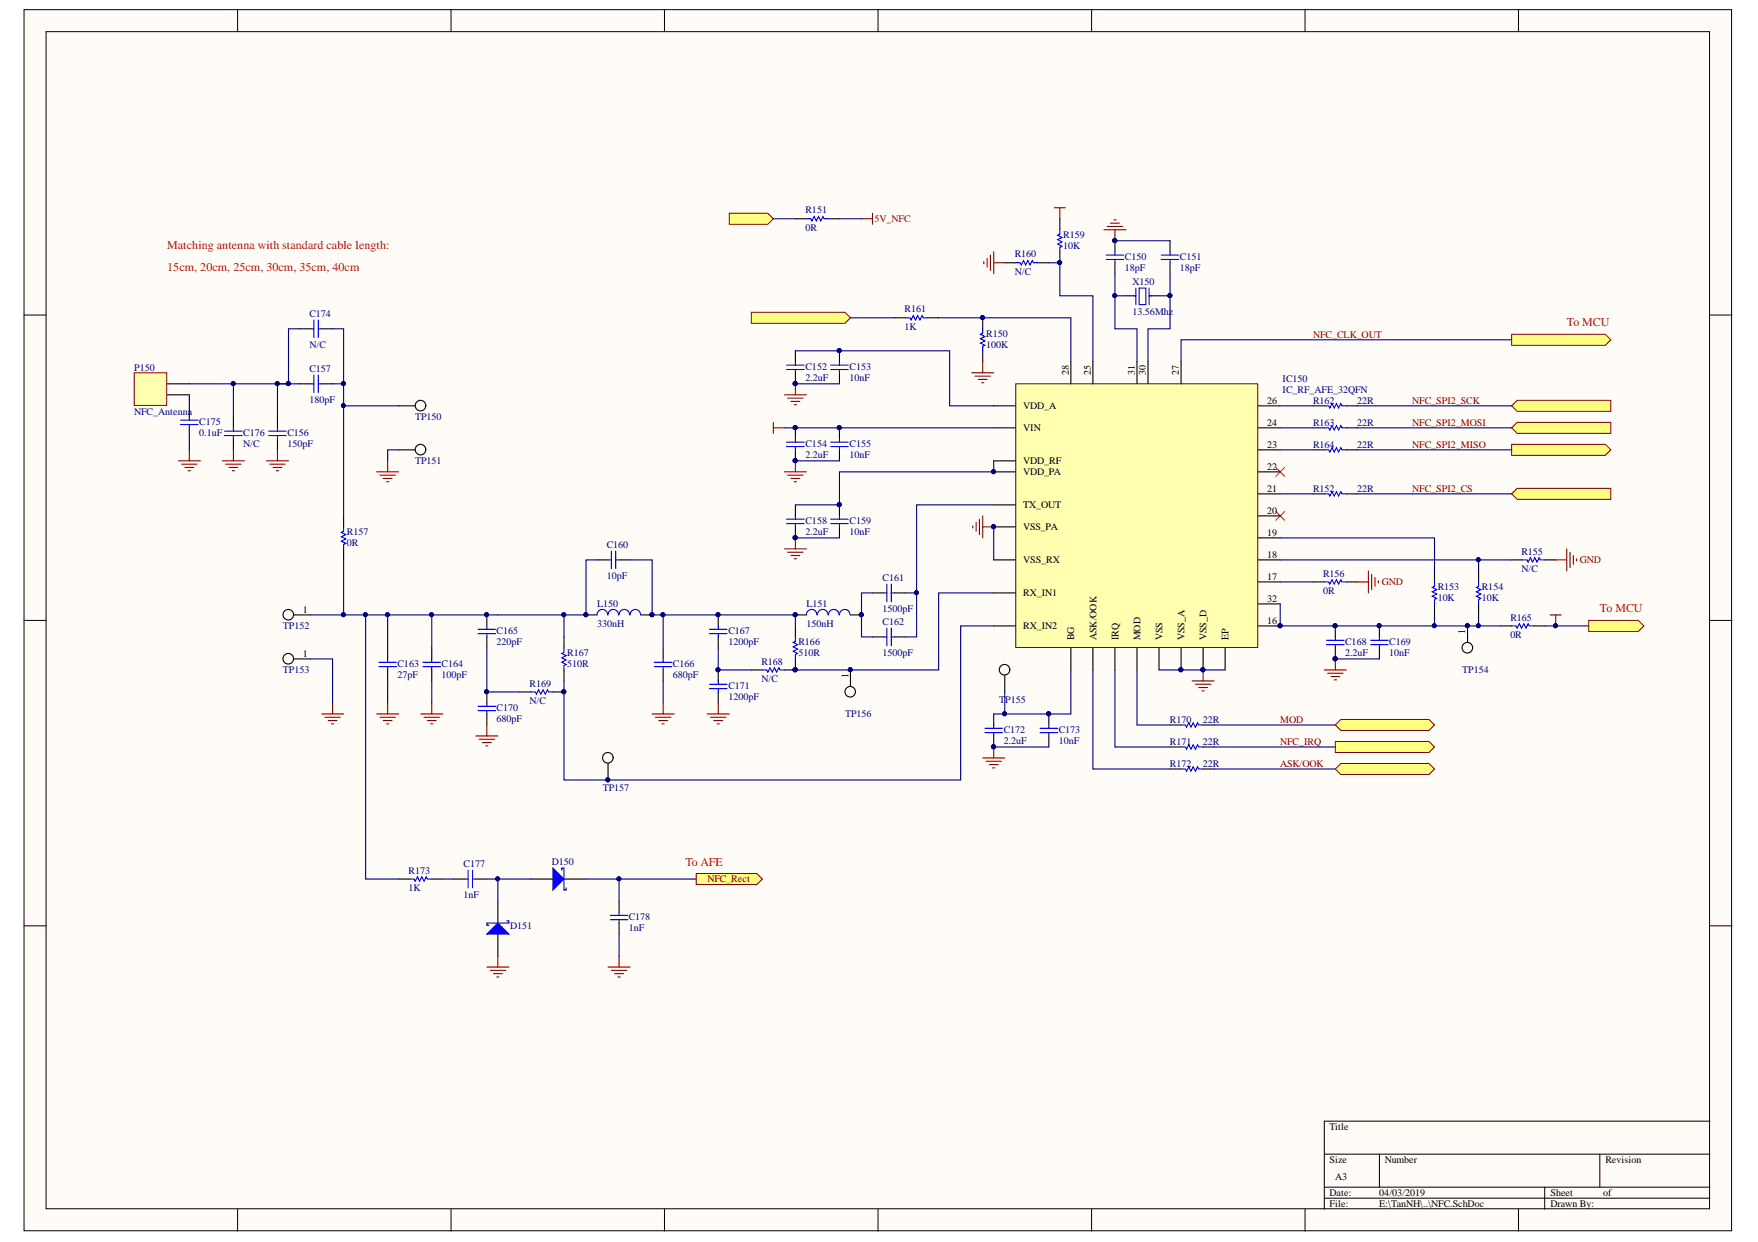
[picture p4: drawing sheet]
<svg xmlns="http://www.w3.org/2000/svg" width="297mm" height="210mm" viewBox="0 0 297 210" stroke-linecap="round" stroke-linejoin="round" font-family="sans-serif">
<defs><g id="words">
<g font-size="2" fill="#f00">
<text x="28.3" y="42.1">Matching antenna with standard cable length:</text>
<text x="28.3" y="45.8">15cm, 20cm, 25cm, 30cm, 35cm, 40cm</text>
<text x="264.8" y="55.1">To MCU</text>
<text x="270.3" y="103.5">To MCU</text>
<text x="115.8" y="146.3">To AFE</text>
</g>
<g font-size="1.7" fill="#000080">
<text x="136.1" y="39.1">0R</text>
<text x="136.1" y="36">R151</text>
<text x="179.7" y="40.2">R159</text>
<text x="171.5" y="46.5">N/C</text>
<text x="171.5" y="43.4">R160</text>
<text x="179.7" y="42">10K</text>
<text x="190.1" y="45.7">18pF</text>
<text x="190.1" y="43.9">C150</text>
<text x="199.4" y="45.7">18pF</text>
<text x="199.4" y="43.9">C151</text>
<text x="52.3" y="53.5">C174</text>
<text x="152.8" y="52.7">R161</text>
<text x="191.3" y="48.1">X150</text>
<text x="191.3" y="53.2">13.56Mhz</text>
<text x="52.3" y="58.7">N/C</text>
<text x="152.8" y="55.8">1K</text>
<text x="166.6" y="58.7">100K</text>
<text x="166.6" y="56.9">R150</text>
<text x="22.7" y="62.6">P150</text>
<text x="52.3" y="62.8">C157</text>
<text x="136.1" y="64.3">2.2uF</text>
<text x="136.1" y="62.5">C152</text>
<text x="143.5" y="64.3">10nF</text>
<text x="143.5" y="62.5">C153</text>
<text x="216.7" y="64.5">IC150</text>
<text x="22.7" y="70.1">NFC_Antenna</text>
<text x="33.7" y="71.8">C175</text>
<text x="52.3" y="68">180pF</text>
<text x="70.1" y="71">TP150</text>
<text x="216.7" y="66.4">IC_RF_AFE_32QFN</text>
<text x="221.9" y="71.9">R163</text>
<text x="221.9" y="68.2">R162</text>
<text x="229.3" y="71.9">22R</text>
<text x="229.3" y="68.2">22R</text>
<text x="33.7" y="73.6">0.1uF</text>
<text x="41.1" y="75.5">N/C</text>
<text x="41.1" y="73.6">C176</text>
<text x="48.6" y="75.5">150pF</text>
<text x="48.6" y="73.6">C156</text>
<text x="136.1" y="77.3">2.2uF</text>
<text x="136.1" y="75.5">C154</text>
<text x="143.5" y="77.3">10nF</text>
<text x="143.5" y="75.5">C155</text>
<text x="221.9" y="75.6">R164</text>
<text x="229.3" y="75.6">22R</text>
<text x="70.1" y="78.4">TP151</text>
<text x="221.9" y="83.1">R152</text>
<text x="229.3" y="83.1">22R</text>
<text x="136.1" y="88.5">C158</text>
<text x="143.5" y="88.5">C159</text>
<text x="58.6" y="92.2">0R</text>
<text x="58.6" y="90.4">R157</text>
<text x="102.5" y="92.6">C160</text>
<text x="136.1" y="90.4">2.2uF</text>
<text x="143.5" y="90.4">10nF</text>
<text x="257.1" y="93.7">R155</text>
<text x="102.5" y="97.8">10pF</text>
<text x="149.1" y="98.1">C161</text>
<text x="223.6" y="100.4">0R</text>
<text x="223.6" y="97.5">R156</text>
<text x="242.9" y="101.5">10K</text>
<text x="242.9" y="99.6">R153</text>
<text x="250.4" y="101.5">10K</text>
<text x="250.4" y="99.6">R154</text>
<text x="257.1" y="96.7">N/C</text>
<text x="47.8" y="106.3">TP152</text>
<text x="83.9" y="107.1">C165</text>
<text x="100.9" y="106">330nH</text>
<text x="100.9" y="102.6">L150</text>
<text x="123.1" y="107.1">C167</text>
<text x="136.3" y="106">150nH</text>
<text x="136.3" y="102.6">L151</text>
<text x="149.1" y="103.4">1500pF</text>
<text x="149.1" y="105.7">C162</text>
<text x="255.2" y="107.8">0R</text>
<text x="255.2" y="104.9">R165</text>
<text x="47.8" y="113.8">TP153</text>
<text x="67.2" y="112.7">C163</text>
<text x="74.6" y="112.7">C164</text>
<text x="83.9" y="108.9">220pF</text>
<text x="95.8" y="112.7">510R</text>
<text x="95.8" y="110.8">R167</text>
<text x="113.7" y="112.7">C166</text>
<text x="123.1" y="108.9">1200pF</text>
<text x="128.7" y="112.3">R168</text>
<text x="134.9" y="110.8">510R</text>
<text x="134.9" y="108.9">R166</text>
<text x="149.1" y="110.8">1500pF</text>
<text x="227.3" y="110.8">2.2uF</text>
<text x="227.3" y="108.9">C168</text>
<text x="234.7" y="110.8">10nF</text>
<text x="234.7" y="108.9">C169</text>
<text x="247.1" y="113.8">TP154</text>
<text x="67.2" y="114.5">27pF</text>
<text x="74.6" y="114.5">100pF</text>
<text x="89.5" y="119">N/C</text>
<text x="89.5" y="116">R169</text>
<text x="113.7" y="114.5">680pF</text>
<text x="123.1" y="118.2">1200pF</text>
<text x="123.1" y="116.4">C171</text>
<text x="128.7" y="115.3">N/C</text>
<text x="168.8" y="118.8">T</text>
<text x="169.8" y="118.8">P155</text>
<text x="83.9" y="122">680pF</text>
<text x="83.9" y="120.1">C170</text>
<text x="142.8" y="121.2">TP156</text>
<text x="169.6" y="125.7">2.2uF</text>
<text x="169.6" y="123.8">C172</text>
<text x="178.9" y="125.7">10nF</text>
<text x="178.9" y="123.8">C173</text>
<text x="197.7" y="122.1">R170</text>
<text x="197.7" y="125.8">R171</text>
<text x="203.3" y="122.1">22R</text>
<text x="203.3" y="125.8">22R</text>
<text x="197.7" y="129.6">R172</text>
<text x="203.3" y="129.6">22R</text>
<text x="101.8" y="133.7">TP157</text>
<text x="69" y="147.7">R173</text>
<text x="78.3" y="146.6">C177</text>
<text x="93.2" y="146.1">D150</text>
<text x="69" y="150.6">1K</text>
<text x="78.3" y="151.7">1nF</text>
<text x="106.2" y="155.4">C178</text>
<text x="86.2" y="156.9">D151</text>
<text x="106.2" y="157.3">1nF</text>
</g>
<g font-size="1.7" fill="#800000">
<text x="147.8" y="37.5">5V_NFC</text>
<text x="221.9" y="57.1">NFC_CLK_OUT</text>
<text x="238.6" y="68.2">NFC_SPI2_SCK</text>
<text x="238.6" y="71.9">NFC_SPI2_MOSI</text>
<text x="238.6" y="75.6">NFC_SPI2_MISO</text>
<text x="238.6" y="83.1">NFC_SPI2_CS</text>
<text x="267" y="95.2">GND</text>
<text x="233.5" y="98.9">GND</text>
<text x="216.3" y="122.1">MOD</text>
<text x="216.3" y="125.8">NFC_IRQ</text>
<text x="216.3" y="129.6">ASK/OOK</text>
<text x="119.5" y="149.1">NFC_Rect</text>
</g>
<g font-size="1.7">
<text x="180.6" y="63.4" transform="rotate(-90 180.6 63.4)">28</text>
<text x="184.3" y="63.4" transform="rotate(-90 184.3 63.4)">25</text>
<text x="191.8" y="63.4" transform="rotate(-90 191.8 63.4)">31</text>
<text x="193.6" y="63.4" transform="rotate(-90 193.6 63.4)">30</text>
<text x="199.2" y="63.4" transform="rotate(-90 199.2 63.4)">27</text>
<text x="172.9" y="69.1">VDD_A</text>
<text x="214.1" y="71.9">24</text>
<text x="214.1" y="68.2">26</text>
<text x="172.9" y="72.9">VIN</text>
<text x="214.1" y="75.6">23</text>
<text x="172.9" y="78.4">VDD_RF</text>
<text x="172.9" y="80.3">VDD_PA</text>
<text x="214.1" y="79.4">22</text>
<text x="214.1" y="83.1">21</text>
<text x="172.9" y="85.9">TX_OUT</text>
<text x="172.9" y="89.6">VSS_PA</text>
<text x="214.1" y="86.8">20</text>
<text x="172.9" y="95.2">VSS_RX</text>
<text x="214.1" y="94.2">18</text>
<text x="214.1" y="90.5">19</text>
<text x="172.9" y="100.7">RX_IN1</text>
<text x="214.1" y="98">17</text>
<text x="214.1" y="101.7">32</text>
<text x="51.2" y="103.5">1</text>
<text x="172.9" y="106.3">RX_IN2</text>
<text x="214.1" y="105.4">16</text>
<text x="247.6" y="107.1" transform="rotate(-90 247.6 107.1)">1</text>
<text x="51.2" y="111">1</text>
<text x="181.5" y="108.2" transform="rotate(-90 181.5 108.2)">BG</text>
<text x="185.2" y="108.2" transform="rotate(-90 185.2 108.2)">ASK/OOK</text>
<text x="189" y="108.2" transform="rotate(-90 189 108.2)">IRQ</text>
<text x="192.7" y="108.2" transform="rotate(-90 192.7 108.2)">MOD</text>
<text x="196.4" y="108.2" transform="rotate(-90 196.4 108.2)">VSS</text>
<text x="200.1" y="108.2" transform="rotate(-90 200.1 108.2)">VSS_A</text>
<text x="203.9" y="108.2" transform="rotate(-90 203.9 108.2)">VSS_D</text>
<text x="207.6" y="108.2" transform="rotate(-90 207.6 108.2)">EP</text>
<text x="143.4" y="114.5" transform="rotate(-90 143.4 114.5)">1</text>
<text x="224.7" y="191">Title</text>
<text x="224.7" y="196.6">Size</text>
<text x="234" y="196.6">Number</text>
<text x="271.3" y="196.6">Revision</text>
<text x="224.7" y="202.2">Date:</text>
<text x="225.6" y="199.4">A3</text>
<text x="233" y="202.2">04/03/2019</text>
<text x="262" y="202.2">Sheet</text>
<text x="270.9" y="202.2">of</text>
<text x="224.7" y="204">File:</text>
<text x="233" y="204">E:\TanNH\..\NFC.SchDoc</text>
<text x="262" y="204">Drawn By:</text>
</g>
</g></defs>
<g fill="#fffcf8" stroke="#000" stroke-width=".17">
<path d="M4.1 1.6h288.5v206.4h-288.5z"/>
<path d="M7.8 5.4h281.1v198.9h-281.1z"/>
</g>
<g fill="none" stroke="#000" stroke-width=".17">
<path d="M40.1 1.6v3.8M76.2 1.6v3.8M112.3 1.6v3.8M148.4 1.6v3.8M184.4 1.6v3.8M220.5 1.6v3.8M256.6 1.6v3.8M4.1 53.2h3.7M288.9 53.2h3.8M4.1 104.9h3.7M288.9 104.9h3.8M4.1 156.5h3.7"/>
<path d="M288.9 156.5h3.8M223.8 195.1h65.1M233.1 195.1v5.5M270.3 195.1v5.5M288.9 189.5h-65.1v14.9M40.1 204.4v3.7M76.2 204.4v3.7M112.3 204.4v3.7M148.4 204.4v3.7M184.4 204.4v3.7M220.5 204.4v3.7M223.8 200.6h65.1"/>
<path d="M223.8 202.5h65.1M256.6 204.4v3.7M261 200.6v3.8"/>
</g>
<g fill="none" stroke="#000" stroke-width=".19">
<path d="M134.4 37h1.9M140 37h1.8M134.4 59.3v1.8M141.8 59.3v1.8M166 53.7v1.9M166 59.3v1.8M188.4 40.7v1.8M188.4 44.4v1.9M190.2 50h1.7M194.2 50h1.6M197.7 40.7v1.8M197.7 44.4v1.9"/>
<path d="M134.4 63v1.9M134.4 72.3v1.9M134.4 76v1.9M141.8 63v1.9M141.8 72.3v1.9M141.8 76v1.9M58.1 87.2v1.8M58.1 92.8v1.8M100.9 94.6h1.8M104.6 94.6h1.9M134.4 85.3v1.9M134.4 89v1.9"/>
<path d="M141.8 85.3v1.9M141.8 89v1.9M221.9 83.5h1.9M221.9 98.3h1.9M227.5 83.5h1.8M227.5 98.3h1.8M242.4 96.5v1.8M249.8 96.5v1.8M255.4 94.6h1.9M261 94.6h1.9M65.5 109.5v1.9M65.5 113.2v1.9"/>
<path d="M72.9 109.5v1.9M72.9 113.2v1.9M82.3 103.9v1.9M82.3 107.6v1.9M82.3 116.9v1.9M99 103.9h1.9M108.3 103.9h1.9M112 109.5v1.9M112 113.2v1.9M121.4 103.9v1.9M121.4 107.6v1.9M121.4 113.2v1.9"/>
<path d="M121.4 116.9v1.9M134.4 103.9h1.9M143.7 103.9h1.9M147.4 100.2h1.9M147.4 107.6h1.9M151.1 100.2h1.9M151.1 107.6h1.9M225.6 105.8v1.8M225.6 109.5v1.9M233.1 105.8v1.8M233.1 109.5v1.9M242.4 102.1v1.8"/>
<path d="M249.8 102.1v1.8M82.3 120.7v1.8M167.9 120.7v1.8M167.9 124.4v1.8M177.2 120.7v1.8M177.2 124.4v1.8"/>
</g>
<g fill="#000080" stroke="#000080" stroke-width=".17">
<circle cx="141.8" cy="59.3" r=".33"/>
<circle cx="134.4" cy="64.8" r=".33"/>
<circle cx="141.8" cy="72.3" r=".33"/>
<circle cx="134.4" cy="77.8" r=".34"/>
<circle cx="134.4" cy="72.3" r=".33"/>
<circle cx="141.8" cy="85.3" r=".33"/>
<circle cx="134.4" cy="90.9" r=".34"/>
<circle cx="167.9" cy="89" r=".33"/>
<circle cx="134.4" cy="103.9" r=".34"/>
<circle cx="145.5" cy="103.9" r=".34"/>
<circle cx="121.3" cy="103.9" r=".33"/>
<circle cx="121.3" cy="113.2" r=".33"/>
<circle cx="99" cy="103.9" r=".34"/>
<circle cx="110.1" cy="103.9" r=".33"/>
<circle cx="82.2" cy="103.9" r=".33"/>
<circle cx="82.2" cy="116.9" r=".33"/>
<circle cx="177.2" cy="120.6" r=".34"/>
<circle cx="167.9" cy="126.2" r=".33"/>
<circle cx="233" cy="105.7" r=".33"/>
<circle cx="225.6" cy="111.3" r=".33"/>
<circle cx="225.6" cy="105.7" r=".33"/>
<circle cx="188.3" cy="40.7" r=".34"/>
<circle cx="262.8" cy="105.7" r=".33"/>
<circle cx="203.2" cy="113.2" r=".33"/>
<circle cx="166" cy="53.7" r=".34"/>
</g>
<g fill="none" stroke="#00f" stroke-width=".19">
<path d="M136.3 37h.7l.2 .3 .4-.7 .3 .7 .4-.7 .4 .7 .3-.7 .2 .4h.8M166 55.6v.7l-.3 .2 .7 .4-.7 .3 .7 .4-.7 .4 .7 .4-.4 .1v.8M186.9 43.9h3M186.9 43.1h3M188.4 42.5v.6M188.4 43.9v.5M191.6 50h.3M191.9 48.7v2.8M192.5 48.7h1.1v2.8h-1.1zM194.2 48.7v2.8M194.2 50h.3M196.2 43.9h3"/>
<path d="M196.2 43.1h3M197.7 42.5v.6M197.7 43.9v.5M132.9 62.5h3M132.9 61.7h3M132.9 75.5h3M132.9 74.7h3M134.4 61.1v.6M134.4 62.5v.5M134.4 74.2v.5M134.4 75.5v.5M140.3 62.5h3"/>
<path d="M140.3 61.7h3M140.3 75.5h3M140.3 74.7h3M141.8 61.1v.6M141.8 62.5v.5M141.8 74.2v.5M141.8 75.5v.5M58.1 89v.8l-.4 .2 .7 .3-.7 .4 .7 .4-.7 .4 .7 .3-.3 .2v.8M102.7 94.6h.6M103.3 93.1v3M104 94.6h.6M104 93.1v3"/>
<path d="M132.9 88.5h3M132.9 87.7h3M134.4 87.2v.5M134.4 88.5v.5M140.3 88.5h3M140.3 87.7h3M141.8 87.2v.5M141.8 88.5v.5M149.8 98.7v3M150.6 98.7v3M223.8 83.5h.7l.2 .3 .4-.7 .3 .7 .4-.7 .4 .7 .4-.7 .1 .4h.8M223.8 98.3h.7l.2 .4 .4-.7 .3 .7 .4-.7 .4 .7 .4-.7 .1 .3h.8"/>
<path d="M242.4 98.3v.8l-.4 .2 .8 .3-.8 .4 .8 .4-.8 .4 .8 .3-.4 .2v.8M249.8 98.3v.8l-.3 .2 .7 .3-.7 .4 .7 .4-.7 .4 .7 .3-.4 .2v.8M257.3 94.6h.7l.2 .4 .4-.7 .4 .7 .3-.7 .4 .7 .4-.7 .2 .3h.7M64 111.9h3M64 112.7h3M65.5 111.4v.5M65.5 112.7v.5M71.5 111.9h2.9M71.5 112.7h2.9M72.9 111.4v.5M72.9 112.7v.5M80.8 106.3h2.9"/>
<path d="M80.8 107.1h2.9M80.8 119.4h2.9M82.3 105.8v.5M82.3 107.1v.5M82.3 118.8v.6M102.7 103.9a.89 .89 0 0 0-.9-.9 .89 .89 0 0 0-.9 .9M104.5 103.9a.88 .88 0 0 0-.9-.9 .88 .88 0 0 0-.9 .9M106.4 103.9a.88 .88 0 0 0-.9-.9 .88 .88 0 0 0-.9 .9M108.2 103.9a.88 .88 0 0 0-.9-.9 .88 .88 0 0 0-.8 .9M110.6 111.9h2.9M110.6 112.7h2.9M112 111.4v.5"/>
<path d="M112 112.7v.5M119.9 106.3h2.9M119.9 107.1h2.9M119.9 115.6h2.9M119.9 116.4h2.9M121.4 105.8v.5M121.4 107.1v.5M121.4 115.1v.5M121.4 116.4v.5M138 103.9a.88 .88 0 0 0-.9-.9 .88 .88 0 0 0-.8 .9M139.9 103.9a.89 .89 0 0 0-.9-.9 .89 .89 0 0 0-.9 .9M141.8 103.9a.89 .89 0 0 0-.9-.9 .89 .89 0 0 0-.9 .9"/>
<path d="M143.6 103.9a.89 .89 0 0 0-.9-.9 .89 .89 0 0 0-.9 .9M149.3 100.2h.5M149.3 107.6h.5M149.8 106.2v2.9M150.6 106.2v2.9M150.6 100.2h.5M150.6 107.6h.5M224.1 108.9h3M224.1 108.2h3M225.6 107.6v.6M225.6 108.9v.6M231.6 108.9h3"/>
<path d="M231.6 108.2h3M233.1 107.6v.6M233.1 108.9v.6M80.8 120.1h2.9M82.3 120.1v.6M166.4 123.8h3M166.4 123.1h3M167.9 122.5v.6M167.9 123.8v.6M175.7 123.8h3M175.7 123.1h3M177.2 122.5v.6"/>
<path d="M177.2 123.8v.6"/>
</g>
<g fill="none" stroke="#800000" stroke-width=".19">
<path d="M145.6 37h1.8M147.4 36v1.9M178.1 35.1h1.9M179.1 35.1v1.9M186.5 38.8h3.7M187.1 38.3h2.6M187.6 37.7h1.5M188.2 37.2h.4M188.4 38.8v1.9M130.7 71.4v1.8M130.7 72.3h1.8M132.5 66.7h3.8"/>
<path d="M132.5 79.7h3.8M133.1 67.3h2.6M133.6 67.8h1.5M134.2 68.4h.4M134.4 64.9v1.8M134.4 77.9v1.8M164.2 63h3.7M164.7 63.6h2.6M165.3 64.1h1.5M165.9 64.7h.3M166 61.1v1.9M132.5 92.8h3.8"/>
<path d="M133.1 80.3h2.6M133.1 93.3h2.6M133.6 80.9h1.5M133.6 93.9h1.5M134.2 81.4h.4M134.2 94.4h.4M134.4 90.9v1.9M164.4 88.9v.3M164.9 88.3v1.5M165.5 87.7v2.6M166 87.2v3.7M166 89h1.9"/>
<path d="M229.3 98.3h1.9M231.2 96.5v3.7M231.8 97v2.6M232.3 97.6v1.5M232.9 98.2v.3M262.9 94.6h1.8M264.7 92.8v3.7M265.3 93.3v2.6M265.8 93.9v1.5M266.4 94.4v.4M65.5 118.8v1.9M72.9 118.8v1.9"/>
<path d="M112 118.8v1.9M121.4 118.8v1.9M201.4 115.1h3.7M202 115.6h2.6M202.5 116.2h1.5M203.1 116.8h.4M203.3 113.2v1.9M223.8 113.2h3.7M224.3 113.8h2.6M224.9 114.3h1.5M225.4 114.9h.4M225.6 111.4v1.8"/>
<path d="M261.9 103.9h1.9M262.9 103.9v1.9M63.6 120.7h3.8M64.2 121.2h2.6M64.8 121.8h1.4M65.3 122.3h.4M71.1 120.7h3.7M71.6 121.2h2.7M72.2 121.8h1.5M72.8 122.3h.3M80.4 124.4h3.7M81 124.9h2.6"/>
<path d="M81.5 125.5h1.5M82.1 126.1h.3M82.3 122.5v1.9M110.2 120.7h3.7M110.7 121.2h2.7M111.3 121.8h1.5M111.9 122.3h.3M119.5 120.7h3.7M120.1 121.2h2.6M120.6 121.8h1.5M121.2 122.3h.3M166 128.1h3.8"/>
<path d="M166.6 128.7h2.6M167.2 129.2h1.4M167.7 129.8h.4M167.9 126.2v1.9"/>
</g>
<g fill="#ffff80" stroke="#800000" stroke-width=".17">
<path d="M123.2 36h6.5l1 1-1 .9h-6.5z" fill-rule="evenodd"/>
<path d="M255.4 83.5l.9-1h15.9v1.9h-15.9z" fill-rule="evenodd"/>
<path d="M255.4 68.6l.9-.9h15.9v1.8h-15.9z" fill-rule="evenodd"/>
<path d="M255.4 75.1h15.8l1 .9-1 1h-15.8z" fill-rule="evenodd"/>
<path d="M255.4 72.3l.9-.9h15.9v1.8h-15.9z" fill-rule="evenodd"/>
<path d="M126.9 52.8h15.9l.9 .9-.9 .9h-15.9z" fill-rule="evenodd"/>
<path d="M225.6 122.5l1-.9h14.8l1 .9-1 1h-14.8z" fill-rule="evenodd"/>
<path d="M225.6 125.3h15.8l1 .9-1 1h-15.8z" fill-rule="evenodd"/>
<path d="M225.6 130l1-1h14.8l1 1-1 .9h-14.8z" fill-rule="evenodd"/>
</g>
<path d="M39.4 70.4v1.9M39.4 74.2v1.8M50.6 64.9h1.9M54.3 64.9h1.9" fill="none" stroke="#000" stroke-width=".19"/>
<path d="M37.9 73.6h3M37.9 72.9h3M39.4 72.3v.6M39.4 73.6v.6M52.5 64.9h.5M53 63.4v3M53.8 63.4v3M53.8 64.9h.5" fill="none" stroke="#00f" stroke-width=".19"/>
<path d="M37.6 77.9h3.7M38.1 78.4h2.6M38.7 79h1.5M39.2 79.6h.4M39.4 76v1.9" fill="none" stroke="#800000" stroke-width=".19"/>
<path d="M22.7 63h5.5v5.5h-5.5z" fill="#ffffb0" stroke="#800000" stroke-width=".17"/>
<path d="M179.1 37v1.8M179.1 42.5v1.9M28.3 66.7h3.7M28.3 64.9h3.7M221.9 76h1.9M221.9 72.3h1.9M221.9 68.6h1.9M227.5 76h1.8M227.5 72.3h1.8M227.5 68.6h1.8" fill="none" stroke="#000" stroke-width=".19"/>
<circle cx="179" cy="44.4" r=".34" fill="#000080" stroke="#000080" stroke-width=".17"/>
<path d="M179.1 38.8v.8l-.4 .2 .7 .3-.7 .4 .7 .4-.7 .3 .7 .4-.3 .2v.7M223.8 76h.7l.2 .4 .4-.7 .3 .7 .4-.7 .4 .7 .4-.7 .1 .3h.8M223.8 72.3h.7l.2 .4 .4-.8 .3 .8 .4-.8 .4 .8 .4-.8 .1 .4h.8M223.8 68.6h.7l.2 .4 .4-.8 .3 .8 .4-.8 .4 .8 .4-.8 .1 .4h.8" fill="none" stroke="#00f" stroke-width=".19"/>
<g fill="#ffff80" stroke="#800000" stroke-width=".17">
<path d="M255.4 56.5h15.8l1 .9-1 1h-15.8z" fill-rule="evenodd"/>
<path d="M268.4 104.9h8.4l1 .9-1 .9h-8.4z" fill-rule="evenodd"/>
</g>
<g fill="none" stroke="#000" stroke-width=".19">
<path d="M50.6 55.6h1.9M54.3 55.6h1.9M169.8 44.4h1.8M175.4 44.4h1.8M32 68.6v1.8M32 72.3v1.9M46.9 70.4v1.9M46.9 74.2v1.8M67.4 68.6h2.8M67.4 76h2.8M49.7 103.9h2.8M49.7 111.4h2.8"/>
<path d="M87.8 116.9h1.9M93.4 116.9h1.9M95.3 107.6v1.9M95.3 113.2v1.9M126.9 113.2h1.9M134.4 105.8v1.8M134.4 111.4v1.8h-1.9M143.7 113.2v2.8M169.8 114.2v2.7M248 105.8v2.8M253.6 105.8h1.8M259.1 105.8h1.9"/>
<path d="M102.7 129v2.8M197.7 122.5h1.9M197.7 126.2h1.9M197.7 130h1.9M203.3 122.5h1.8M203.3 126.2h1.8M203.3 130h1.8M89.7 148.6h3.7M95.3 148.6h3.7"/>
<circle cx="71.1" cy="76" r=".89"/>
<circle cx="71.1" cy="68.6" r=".89"/>
<circle cx="48.7" cy="103.9" r=".89"/>
<circle cx="48.7" cy="111.3" r=".89"/>
<circle cx="143.7" cy="116.9" r=".89"/>
<circle cx="169.7" cy="113.2" r=".89"/>
<circle cx="247.9" cy="109.5" r=".89"/>
<circle cx="102.7" cy="128.1" r=".89"/>
</g>
<g fill="none" stroke="#00f" stroke-width=".19">
<path d="M52.5 55.6h.5M53 54.1v3M53.8 54.1v3M53.8 55.6h.5M171.6 44.4h.8l.2 .4 .3-.8 .4 .8 .4-.8 .3 .8 .4-.8 .2 .4h.8M30.5 71.7h3M30.5 71h3M32 70.4v.6M32 71.7v.6M45.4 73.6h3M45.4 72.9h3M46.9 72.3v.6"/>
<path d="M46.9 73.6v.6M89.7 116.9h.8l.1 .4 .4-.7 .4 .7 .4-.7 .3 .7 .4-.7 .2 .3h.7M95.3 109.5v.7l-.4 .2 .8 .4-.8 .4 .8 .4-.8 .3 .8 .4-.4 .2v.7M128.8 113.2h.8l.1 .4 .4-.7 .4 .7 .4-.7 .3 .7 .4-.7 .2 .3h.7M134.4 107.6v.8l-.4 .2 .8 .3-.8 .4 .8 .4-.8 .4 .8 .3-.4 .2v.8M255.4 105.8h.8l.1 .4 .4-.8 .4 .8 .4-.8 .3 .8 .4-.8 .2 .4h.7M199.6 122.5h.7l.2 .4 .4-.7 .3 .7 .4-.7 .4 .7 .3-.7 .2 .3h.8M199.6 126.2h.7l.2 .4 .4-.7 .3 .7 .4-.7 .4 .7 .3-.7 .2 .3h.8M199.6 130h.7l.2 .3 .4-.7 .3 .7 .4-.7 .4 .7 .3-.7 .2 .4h.8"/>
</g>
<g fill="none" stroke="#800000" stroke-width=".19">
<path d="M166.2 44.2v.4M166.8 43.7v1.5M167.3 43.1v2.6M167.9 42.5v3.8M167.9 44.4h1.9M30.1 77.9h3.8M30.7 78.4h2.6M31.2 79h1.5M31.8 79.6h.4M32 76v1.9M45 77.9h3.7M45.6 78.4h2.6"/>
<path d="M46.1 79h1.5M46.7 79.6h.4M46.9 76v1.9M63.6 79.7h3.8M65.5 77.9v1.8M64.2 80.3h2.6M64.8 80.9h1.4M65.3 81.4h.4M56.2 118.8v1.9M54.3 120.7h3.8M54.9 121.2h2.6M55.4 121.8h1.5"/>
<path d="M56 122.3h.4"/>
</g>
<path d="M215.6 79l1.5 1.5M217.1 79l-1.5 1.5M215.6 86.4l1.5 1.5M217.1 86.4l-1.5 1.5" fill="none" stroke="#f00" stroke-width=".17"/>
<g fill="#000080" stroke="#000080" stroke-width=".17">
<circle cx="134.4" cy="113.2" r=".34"/>
<circle cx="95.3" cy="116.9" r=".34"/>
<circle cx="102.7" cy="131.8" r=".33"/>
<circle cx="143.6" cy="113.2" r=".33"/>
<circle cx="247.9" cy="105.7" r=".33"/>
</g>
<path d="M93.4 146.7l1.9 1.9-1.9 1.8z" fill="#00f"/>
<path d="M69.2 148.6h.8l.2 .3 .3-.7 .4 .7 .4-.7 .3 .7 .4-.7 .2 .4h.7M93.4 146.7l1.9 1.9-1.9 1.8zM94.9 147.1v-.4h.4v3.7h.4v-.3M103.1 155.4h3M103.1 154.7h3M104.6 154.1v.6M104.6 155.4v.6" fill="none" stroke="#00f" stroke-width=".19"/>
<path d="M67.4 148.6h1.8M72.9 148.6h1.9M104.6 152.3v1.8M104.6 156v1.9" fill="none" stroke="#000" stroke-width=".19"/>
<path d="M102.7 163.4h3.8M103.3 164h2.6M103.9 164.6h1.4M104.4 165.1h.4M104.6 161.6v1.8" fill="none" stroke="#800000" stroke-width=".19"/>
<path d="M117.6 147.6h10.3l.9 1-.9 .9h-10.3z" fill-rule="evenodd" fill="#ffff80" stroke="#800000" stroke-width=".17"/>
<path d="M76.7 148.6h1.8M80.4 148.6h1.9M84.1 152.3v3.7M84.1 157.9v3.7" fill="none" stroke="#000" stroke-width=".19"/>
<path d="M78.5 148.6h.6M79.1 147.1v3M79.8 147.1v3M79.8 148.6h.6" fill="none" stroke="#00f" stroke-width=".19"/>
<path d="M82.3 157.9l1.8-1.9 1.9 1.9z" fill="#00f"/>
<path d="M153 53.7h.8l.1 .4 .4-.8 .4 .8 .4-.8 .3 .8 .4-.8 .2 .4h.7M82.3 157.9l1.8-1.9 1.9 1.9zM85.6 155.6h.4v.4h-3.7v.4h.3" fill="none" stroke="#00f" stroke-width=".19"/>
<path d="M82.3 163.4h3.7M82.8 164h2.6M83.4 164.6h1.5M83.9 165.1h.4M84.1 161.6v1.8" fill="none" stroke="#800000" stroke-width=".19"/>
<path d="M151.1 53.7h1.9M156.7 53.7h1.9" fill="none" stroke="#000" stroke-width=".19"/>
<path d="M171.6 64.9h40.9v44.5h-40.9z" fill="#ffffb0" stroke="#800000" stroke-width=".17"/>
<g fill="none" stroke="#000" stroke-width=".19">
<path d="M167.9 68.6h3.7M167.9 72.3h3.7M167.9 77.9h3.7M167.9 79.7h3.7M180.9 61.1v3.8M184.7 61.1v3.8M192.1 61.1v3.8M194 61.1v3.8M199.6 61.1v3.8M212.6 68.6h3.7M212.6 72.3h3.7M212.6 79.7h3.7"/>
<path d="M212.6 76h3.7M167.9 85.3h3.7M167.9 89h3.7M167.9 94.6h3.7M212.6 94.6h3.7M212.6 98.3h3.7M212.6 90.9h3.7M212.6 87.2h3.7M212.6 83.5h3.7M167.9 100.2h3.7M167.9 105.8h3.7M180.9 109.5v3.7"/>
<path d="M184.7 109.5v3.7M188.4 109.5v3.7M192.1 109.5v3.7M195.8 109.5v3.7M199.6 109.5v3.7M203.3 109.5v3.7M207 109.5v3.7M212.6 105.8h3.7M212.6 102.1h3.7"/>
</g>
<g fill="#000080" stroke="#000080" stroke-width=".17">
<circle cx="167.9" cy="79.7" r=".34"/>
<circle cx="167.9" cy="89" r=".33"/>
<circle cx="199.5" cy="113.2" r=".34"/>
<circle cx="216.3" cy="105.7" r=".33"/>
<circle cx="203.2" cy="113.2" r=".33"/>
<circle cx="134.4" cy="64.8" r=".33"/>
<circle cx="134.4" cy="77.8" r=".34"/>
<circle cx="134.4" cy="90.9" r=".34"/>
<circle cx="154.8" cy="100.2" r=".33"/>
<circle cx="145.5" cy="103.9" r=".34"/>
<circle cx="112" cy="103.9" r=".33"/>
<circle cx="110.1" cy="103.9" r=".33"/>
<circle cx="99" cy="103.9" r=".34"/>
<circle cx="95.3" cy="103.9" r=".34"/>
<circle cx="167.9" cy="126.2" r=".33"/>
<circle cx="169.7" cy="120.6" r=".34"/>
<circle cx="177.2" cy="120.6" r=".34"/>
<circle cx="225.6" cy="111.3" r=".33"/>
<circle cx="188.3" cy="40.7" r=".34"/>
<circle cx="188.3" cy="50" r=".34"/>
<circle cx="197.7" cy="50" r=".34"/>
<circle cx="141.8" cy="85.3" r=".33"/>
<circle cx="141.8" cy="72.3" r=".33"/>
<circle cx="134.4" cy="72.3" r=".33"/>
<circle cx="141.8" cy="59.3" r=".33"/>
<circle cx="249.8" cy="105.7" r=".33"/>
<circle cx="249.8" cy="94.6" r=".33"/>
<circle cx="179" cy="44.4" r=".34"/>
<circle cx="242.3" cy="105.7" r=".33"/>
<circle cx="39.4" cy="64.8" r=".33"/>
<circle cx="46.8" cy="64.8" r=".33"/>
<circle cx="48.7" cy="64.8" r=".33"/>
<circle cx="58" cy="103.9" r=".34"/>
<circle cx="61.7" cy="103.9" r=".33"/>
<circle cx="65.5" cy="103.9" r=".33"/>
<circle cx="72.9" cy="103.9" r=".33"/>
<circle cx="82.2" cy="103.9" r=".33"/>
<circle cx="58" cy="64.8" r=".33"/>
<circle cx="58" cy="68.6" r=".33"/>
<circle cx="134.4" cy="103.9" r=".34"/>
<circle cx="121.3" cy="103.9" r=".33"/>
<circle cx="121.3" cy="113.2" r=".33"/>
<circle cx="134.4" cy="113.2" r=".34"/>
<circle cx="143.6" cy="113.2" r=".33"/>
<circle cx="102.7" cy="131.8" r=".33"/>
<circle cx="95.3" cy="116.9" r=".34"/>
<circle cx="82.2" cy="116.9" r=".33"/>
<circle cx="225.6" cy="105.7" r=".33"/>
<circle cx="233" cy="105.7" r=".33"/>
<circle cx="247.9" cy="105.7" r=".33"/>
<circle cx="262.8" cy="105.7" r=".33"/>
<circle cx="104.6" cy="148.5" r=".33"/>
<circle cx="84.1" cy="148.5" r=".33"/>
<circle cx="166" cy="53.7" r=".34"/>
</g>
<g fill="none" stroke="#000080" stroke-width=".19">
<path d="M130.7 37h3.7M141.8 37h3.8M50.6 55.6h-1.9v9.3h-16.7M56.2 55.6h1.9v31.6M134.4 59.3h26.1v9.3h7.4M143.7 53.7h7.4M158.6 53.7h22.3v7.4M177.2 44.4h1.9v5.6h5.6v11.1M188.4 46.3v3.7h1.8M188.4 50v5.6h3.7v5.5M188.4 40.7h9.3M195.8 50h1.9"/>
<path d="M197.7 50v5.6h-3.7v5.5M197.7 46.3v3.7M255.4 57.4h-55.8v3.7M32 66.7v1.9M32 74.2v1.8M39.4 64.9v5.5M50.6 64.9h-3.7v5.5M56.2 64.9h1.9M58.1 68.6h9.3M67.4 76h-1.9v1.9M132.5 72.3h35.4M134.4 64.9h7.4"/>
<path d="M134.4 77.9h7.4M167.9 77.9v1.8h-26.1v5.6h-7.4M216.3 76h5.6M216.3 72.3h5.6M216.3 68.6h5.6M229.3 76h26.1M229.3 72.3h26.1M229.3 68.6h26.1M58.1 94.6v9.3h40.9v-9.3h1.9M106.5 94.6h3.7v9.3h1.8M134.4 90.9h7.4M167.9 85.3h-13v14.9"/>
<path d="M167.9 89v5.6M216.3 94.6h39.1M216.3 90.9h26.1v5.6M216.3 83.5h5.6M216.3 98.3h5.6M229.3 83.5h26.1M249.8 94.6v1.9M52.5 111.4h3.7v7.4M52.5 103.9h5.6M61.8 103.9v44.7h5.6M65.5 103.9v5.6M65.5 115.1v3.7"/>
<path d="M72.9 103.9v5.6M72.9 115.1v3.7M82.3 109.5v7.4h5.5M95.3 103.9v3.7M112 103.9h22.4v1.9M112 103.9v5.6M112 115.1v3.7M121.4 109.5v3.7h5.5M147.4 100.2h-1.8v7.4h1.8M153 100.2h1.9v7.4h-1.9M167.9 100.2h-9.3v13h-24.2M167.9 105.8h-5.6v26h-67v-16.7"/>
<path d="M169.8 116.9v3.8M180.9 113.2v7.5h-13M184.7 113.2v16.8h13M188.4 113.2v13h9.3M192.1 113.2v9.3h5.6M195.8 113.2h11.2M216.3 102.1v3.7h37.3M225.6 111.4h7.5M242.4 103.9v1.9M249.8 103.9v1.9M261 105.8h7.4M167.9 126.2h9.3"/>
<path d="M205.1 126.2h20.5M205.1 122.5h20.5M205.1 130h20.5M74.8 148.6h1.9M82.3 148.6h7.4M84.1 148.6v3.7M99 148.6h5.6v3.7M104.6 157.9v3.7M104.6 148.6h13"/>
</g>
<use href="#words"/>
</svg>
